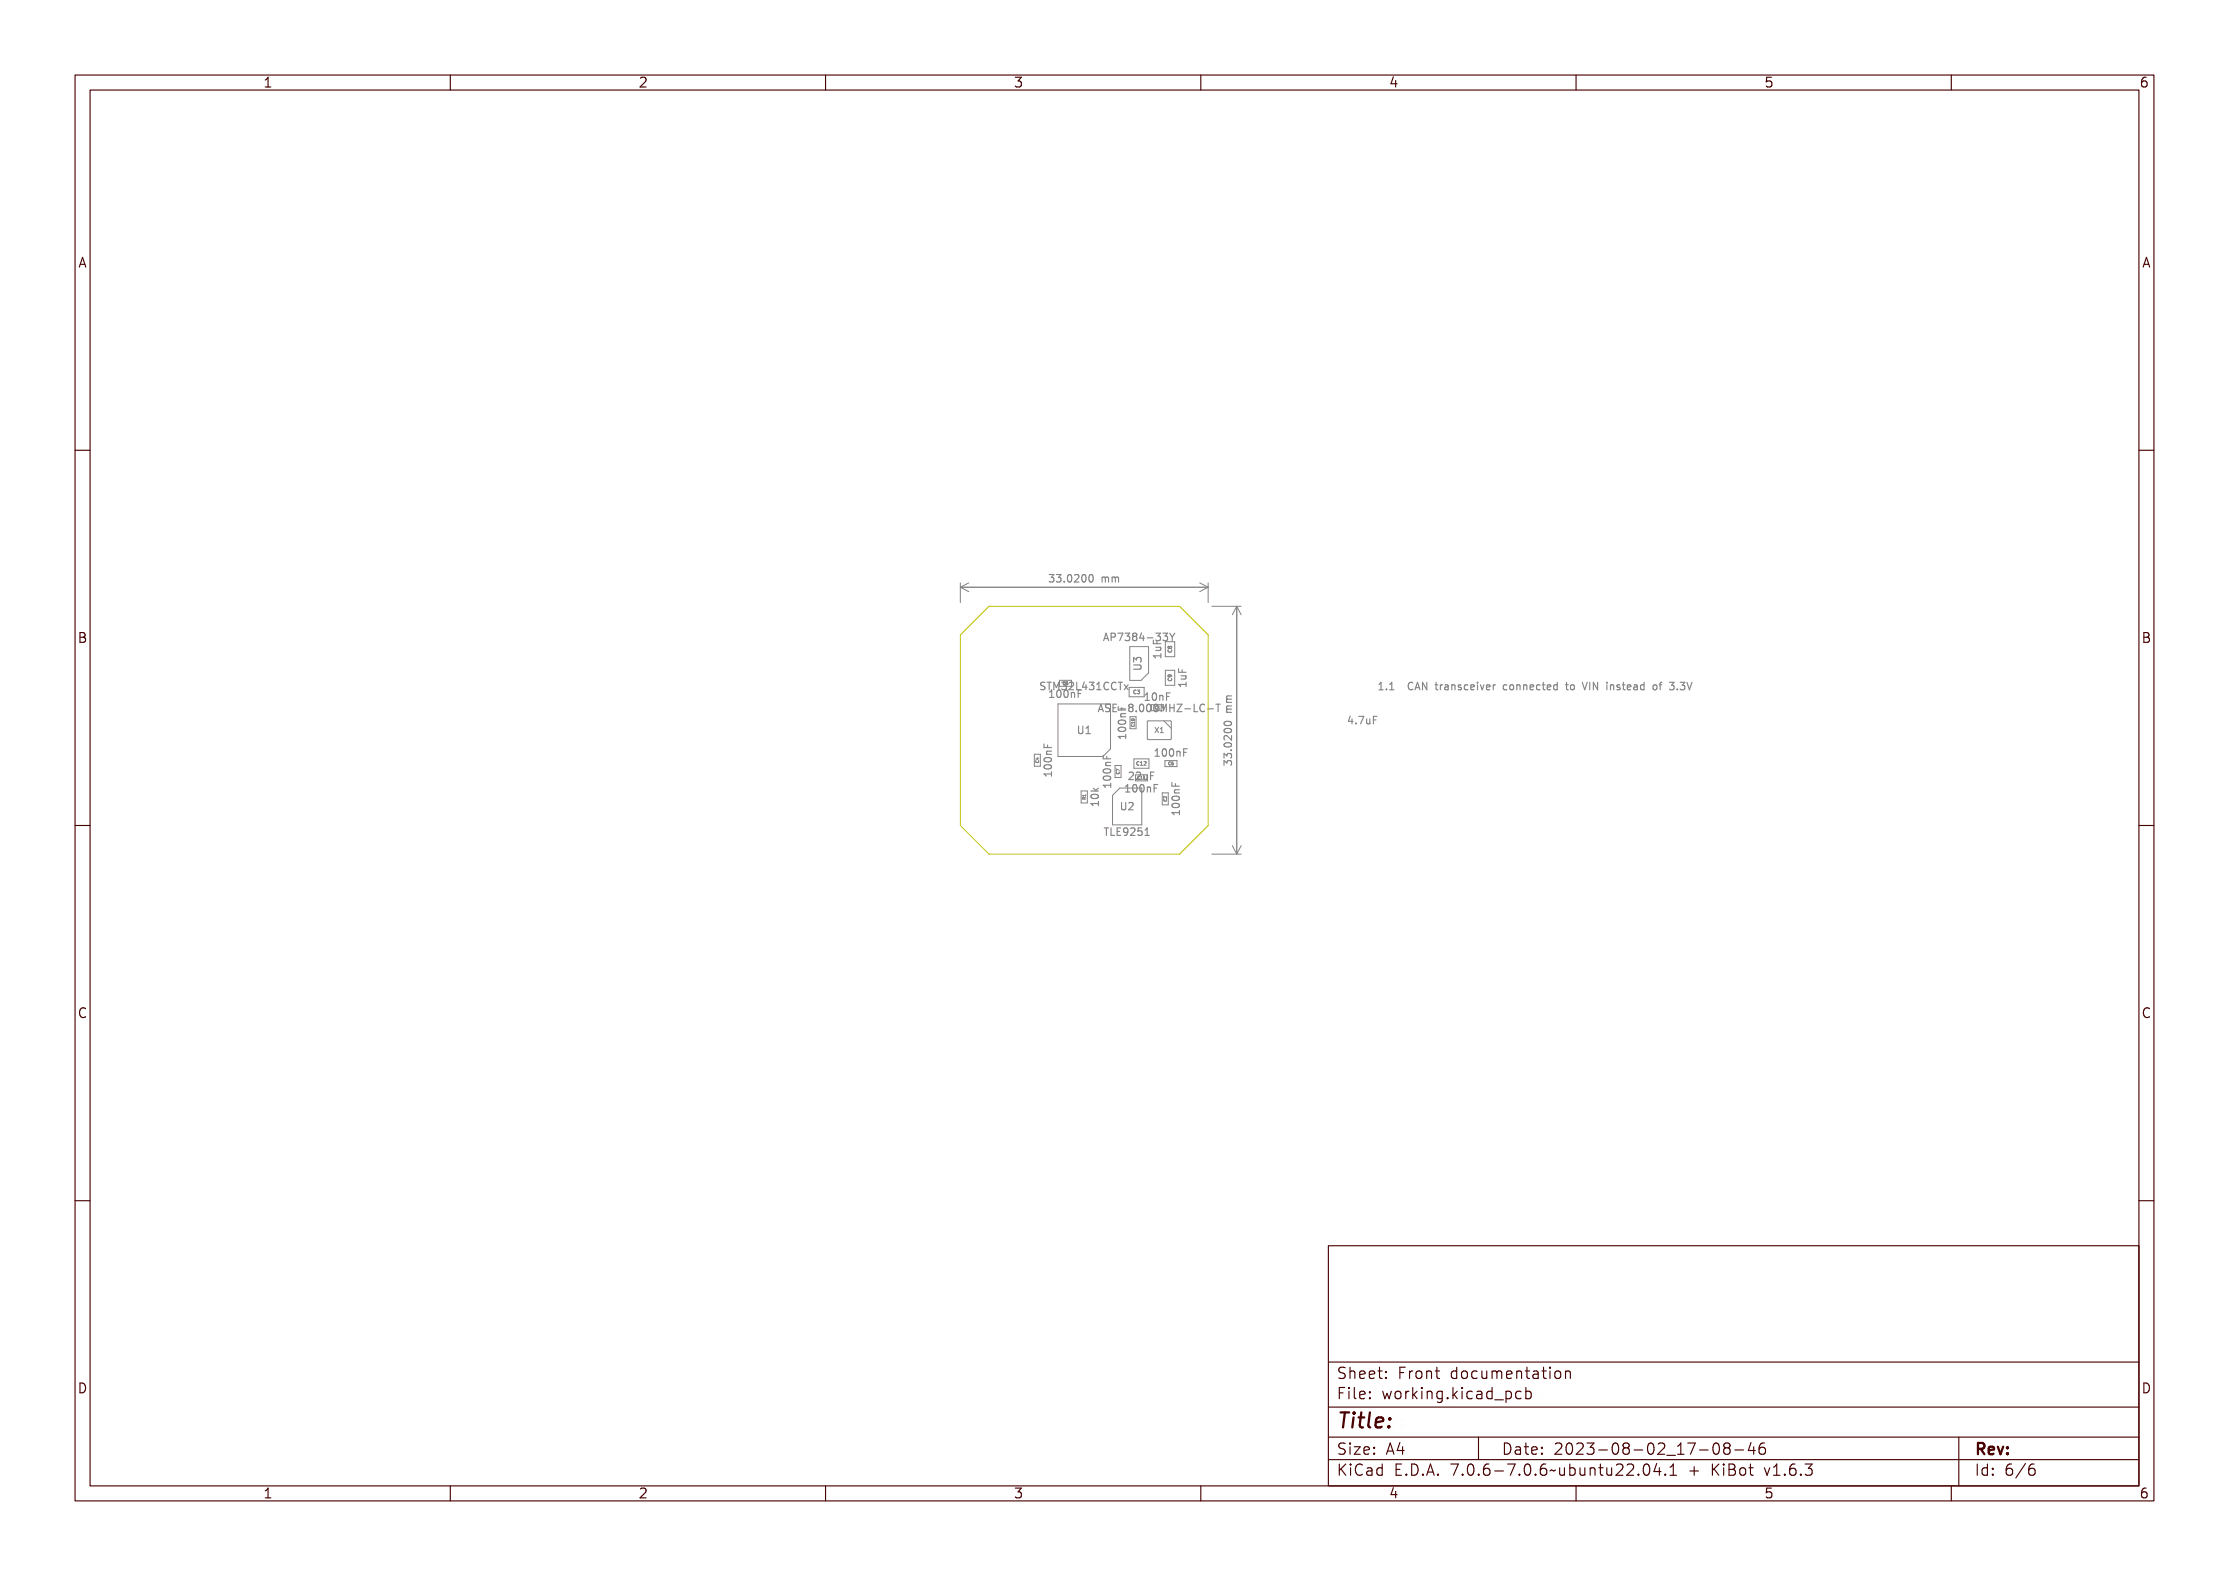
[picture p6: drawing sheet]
<svg xmlns="http://www.w3.org/2000/svg" width="297mm" height="210mm" viewBox="0 0 297 210" stroke-linecap="round" stroke-linejoin="round" font-family="sans-serif">
<defs><g id="words">
<text font-size="2.7" fill="#480000" x="178" y="190.3">Title:</text>
<g font-size="2" fill="#480000">
<text x="178" y="183.7">Sheet: Front documentation</text>
<text x="178" y="186.5">File: working.kicad_pcb</text>
<text x="178" y="193.9">Size: A4</text>
<text x="178" y="196.6">KiCad E.D.A. 7.0.6-7.0.6~ubuntu22.04.1 + KiBot v1.6.3</text>
<text x="200" y="193.9">Date: 2023-08-02_17-08-46</text>
<text x="263" y="196.6">Id: 6/6</text>
<text x="263" y="193.9">Rev:</text>
</g>
<g font-size="1.7" fill="#480000">
<text x="35" y="11.7">1</text>
<text x="85" y="11.7">2</text>
<text x="135" y="11.7">3</text>
<text x="185" y="11.7">4</text>
<text x="235" y="11.7">5</text>
<text x="285" y="11.7">6</text>
<text x="10.5" y="35.7">A</text>
<text x="285.5" y="35.7">A</text>
<text x="10.5" y="85.6">B</text>
<text x="285.5" y="85.6">B</text>
<text x="10.5" y="135.7">C</text>
<text x="285.5" y="135.7">C</text>
<text x="10.5" y="185.6">D</text>
<text x="285.5" y="185.6">D</text>
<text x="35" y="199.7">1</text>
<text x="85" y="199.7">2</text>
<text x="135" y="199.7">3</text>
<text x="185" y="199.7">4</text>
<text x="235" y="199.7">5</text>
<text x="285" y="199.7">6</text>
</g>
<g font-size="1.3" fill="#848484">
<text x="140.5" y="77.6">33.0200 mm</text>
<text x="147.8" y="85.4">AP7384-33Y</text>
<text x="152.1" y="89.2" transform="rotate(-90 152.1 89.2)">U3</text>
<text x="154.7" y="87.7" transform="rotate(-90 154.7 87.7)">1uF</text>
<text x="139.3" y="92">STM32L431CCTx</text>
<text x="140" y="93">100nF</text>
<text x="147.7" y="94.9">ASE-8.000MHZ-LC-T</text>
<text x="152.6" y="93.4">10nF</text>
<text x="183.7" y="92">1.1 CAN transceiver connected to VIN instead of 3.3V</text>
<text x="143.7" y="97.8">U1</text>
<text x="154" y="100.8">100nF</text>
<text x="179.5" y="96.5">4.7uF</text>
<text x="140.1" y="103.3" transform="rotate(-90 140.1 103.3)">100nF</text>
<text x="149.4" y="108">U2</text>
<text x="150.1" y="105.6">100nF</text>
<text x="150.5" y="103.9">22uF</text>
<text x="147.4" y="111.4">TLE9251</text>
</g>
<text font-size=".9" fill="#848484" x="153.9" y="97.7">X1</text>
<g font-size=".7" fill="#848484">
<text x="151.1" y="92.5">C3</text>
<text x="151.5" y="102">C12</text>
</g>
<g font-size=".5" fill="#848484">
<text x="141.6" y="91.3">C6</text>
<text x="153.9" y="94.5">C1</text>
<text x="155.7" y="102">C5</text>
<text x="151.6" y="103.9">C11</text>
</g>
</g></defs>
<g fill="none" stroke="#848484" stroke-width=".15">
<path d="M139.8 76.6h.6M139.8 77.5l.4 .1M140.6 76.7a.29 .29 0 0 1 .4-.1 .29 .29 0 0 1 0 .5 .31 .31 0 0 1 .1 .4 .31 .31 0 0 1-.5 .1l-.1-.2a.23 .23 0 0 0 .4 .1 .23 .23 0 0 0 0-.3l-.2-.1v-.1a.19 .19 0 0 0 .3 0 .19 .19 0 0 0-.1-.3 .19 .19 0 0 0-.3 .1zM141.4 76.7a.29 .29 0 0 1 .4-.1 .29 .29 0 0 1 0 .5 .31 .31 0 0 1 .1 .4 .31 .31 0 0 1-.5 .1v-.2a.23 .23 0 0 0 .3 .1 .23 .23 0 0 0 0-.3l-.2-.1v-.1a.19 .19 0 0 0 .3 0 .19 .19 0 0 0-.1-.3 .19 .19 0 0 0-.3 .1zM142.4 77.4h.1v.2h-.1zM143 76.7a.27 .27 0 0 1 .5 0l.1 .2a.43 .43 0 0 1 0 .5 .43 .43 0 0 1-.5 .2 .7 .7 0 0 1-.1-.9zM143.2 76.7h.1a.54 .54 0 0 1 0 .8l-.2-.2zM143.8 76.7a.35 .35 0 0 1 .5 .1 .35 .35 0 0 1-.2 .5l-.2 .2h.5v.1h-.6l.2-.3a.27 .27 0 0 0 .2-.3 .27 .27 0 0 0-.2-.3l-.2 .1zM144.6 76.7a.27 .27 0 0 1 .5 0l.1 .2a.43 .43 0 0 1 0 .5 .43 .43 0 0 1-.5 .2 .7 .7 0 0 1-.1-.9zM144.8 76.7h.1a.54 .54 0 0 1 0 .8l-.2-.2zM145.4 76.7a.27 .27 0 0 1 .5 0l.1 .2a.43 .43 0 0 1 0 .5 .43 .43 0 0 1-.5 .2 .69 .69 0 0 1-.1-.9zM145.6 76.7h.1a.54 .54 0 0 1 0 .8l-.2-.2z"/>
<path d="M146.9 76.9h.3h.1h.2l.1 .7h-.1l-.1-.6-.1 .1v.5h-.1l-.1-.6v.6h-.2zM147.7 76.9h.3h.1h.2l.1 .7h-.1l-.1-.6-.1 .1v.5h-.1l-.1-.6v.6h-.2zM148.8 76.9l.2 .1v.6M138.7 91.9h.3M139.1 90.9h-.2l-.2 .2 .1 .2 .2 .1M139.2 99.4h.1v.4h.3v-.4h.1v.4h.4v.1h-.9zM139.4 91h.4h.1v.2a.21 .21 0 0 0-.3-.1 .21 .21 0 0 0 0 .3 .33 .33 0 0 1 .4 .4 .33 .33 0 0 1-.6 .1v-.1a.23 .23 0 0 0 .3 .1 .23 .23 0 0 0 .1-.3 .31 .31 0 0 1-.4-.2 .31 .31 0 0 1 0-.4zM140.1 91h.7v.1h-.3v.9h-.1v-.9h-.3zM140.1 92.1l.4-.1v.9h.2v.1h-.6v-.1h.2v-.8l-.2 .1zM140.9 91h.2l.2 .5 .1-.5h.2v1h-.1v-.9l-.2 .5h-.1l-.2-.5v.9h-.1zM140.9 92.1a.27 .27 0 0 1 .5 0l.1 .2a.43 .43 0 0 1 0 .5 .43 .43 0 0 1-.5 .2 .69 .69 0 0 1-.1-.9zM141.1 92.1h.1a.54 .54 0 0 1 0 .8l-.2-.2z"/>
<path d="M141.7 92.1a.27 .27 0 0 1 .5 0l.1 .2a.43 .43 0 0 1 0 .5 .43 .43 0 0 1-.5 .2 .69 .69 0 0 1-.1-.9zM141.8 91a.29 .29 0 0 1 .4 0 .29 .29 0 0 1 0 .4 .31 .31 0 0 1 .1 .5 .31 .31 0 0 1-.5 0v-.1a.23 .23 0 0 0 .3 .1 .23 .23 0 0 0 0-.4h-.2v-.1a.19 .19 0 0 0 .3-.1 .19 .19 0 0 0-.1-.3 .19 .19 0 0 0-.3 .1zM141.9 92.1h.1a.54 .54 0 0 1 0 .8l-.2-.2zM142.5 92.3h.1v.1a.23 .23 0 0 1 .3-.1 .23 .23 0 0 1 .2 .2v.5h-.2v-.6l-.1-.1-.2 .2v.5h-.1zM142.6 91a.35 .35 0 0 1 .5 .1 .35 .35 0 0 1-.2 .5l-.2 .2h.5v.2h-.6l.2-.4a.27 .27 0 0 0 .2-.3 .27 .27 0 0 0-.2-.2l-.2 .1zM143.3 92h.6v.1h-.4v.3h.4v.1h-.4v.5h-.2zM143.4 91h.1v.8h.5v.2h-.6zM144.5 91h.2v.6h.1v.1h-.1v.3h-.2v-.3h-.4zM144.5 91.1v.5h-.3zM145 91a.29 .29 0 0 1 .4 0 .29 .29 0 0 1 0 .4 .31 .31 0 0 1 .1 .5 .31 .31 0 0 1-.5 0v-.1a.23 .23 0 0 0 .3 .1 .23 .23 0 0 0 0-.4h-.2v-.1a.19 .19 0 0 0 .3-.1 .19 .19 0 0 0-.1-.3 .19 .19 0 0 0-.2 .1zM145.8 91h.4v.8h.2v.2h-.6v-.2h.3v-.7l-.3 .1zM146.4 94.8l.3-1 .3 1"/>
<path d="M146.4 94.5h.5M146.7 91.1l.3-.1h.2v.2l-.2-.1a.37 .37 0 0 0-.3 .4 .37 .37 0 0 0 .5 .3v.1a.46 .46 0 0 1-.6-.1 .46 .46 0 0 1 0-.5zM147.1 85.1h.5M147.4 84.4l-.3 1M147.5 91.1l.3-.1h.2v.2l-.2-.1a.37 .37 0 0 0-.3 .4 .37 .37 0 0 0 .5 .3v.1a.46 .46 0 0 1-.6-.1 .46 .46 0 0 1 0-.5zM148 93.9h.1l.3 1h-.1l-.1-.3h-.3l-.1 .3h-.1zM148.1 94l.1 .5h-.3zM148.1 84.4h.2l.3 1h-.2v-.2h-.4l-.1 .2h-.1zM148.1 91h.8v.1h-.4v.9h-.1v-.9h-.3zM148.2 84.6l.1 .5h-.3zM148.6 94l.4-.1h.1v.2a.21 .21 0 0 0-.3-.1 .21 .21 0 0 0 0 .3 .33 .33 0 0 1 .4 .4 .33 .33 0 0 1-.6 .2v-.2a.23 .23 0 0 0 .3 .1 .23 .23 0 0 0 .1-.3 .31 .31 0 0 1-.4-.2 .31 .31 0 0 1 0-.3zM148.7 84.4a.5 .5 0 0 1 .6 .2v.1a.33 .33 0 0 1-.5 .3v.4h-.1z"/>
<path d="M148.8 84.5h.2a.18 .18 0 0 1 .2 .2 .18 .18 0 0 1-.2 .2h-.2zM149 91.2h.1l.2 .3 .2-.3h.1l-.3 .4 .3 .4h-.1l-.2-.3-.2 .3h-.2l.3-.4zM149 96.1a.59 .59 0 0 1 1 .2 .57 .57 0 0 1-1-.1zM149 97a.59 .59 0 0 1 1 .2 .57 .57 0 0 1-1-.1zM149.1 97.8h.8v-.2h.1v.5h-.1v-.2h-.7v.2h-.1zM149.1 94.4h.1v.4h.3v-.4h.1v.4h.4v.1h-.9zM149.1 97a.62 .62 0 0 1 1 .1 .56 .56 0 0 1-.5 .3 .56 .56 0 0 1-.6-.3zM149.1 96.2a.62 .62 0 0 1 1 .1 .56 .56 0 0 1-.5 .3 .56 .56 0 0 1-.6-.3zM149.2 97l.5-.1 .3 .2a.54 .54 0 0 1-.8 0zM149.2 96.2l.5-.1 .3 .2a.54 .54 0 0 1-.8 0zM149.3 95.5h.7M149.3 95.2l.1 .3"/>
<path d="M149.4 95.3l.6-.1v.1l-.5 .1-.1 .1 .1 .1 .5 .1v.1h-.7v-.1h.1l-.1-.2zM149.4 93.9h.6v.1h-.5v.3h.4v.1h-.4v.4h.5v.1h-.6zM149.5 84.4h.6l-.4 1h-.1l.3-.8h-.4zM149.8 91.2l.5 .7M150 97.9v.5M150 98.1h-1l.3 .3M150.3 94.5h.3v.1h-.3zM150.3 84.5a.29 .29 0 0 1 .5 0 .29 .29 0 0 1-.1 .4 .31 .31 0 0 1 .1 .5 .31 .31 0 0 1-.5 0v-.1a.23 .23 0 0 0 .3 0 .23 .23 0 0 0 0-.3h-.2v-.2a.19 .19 0 0 0 .3 0 .19 .19 0 0 0-.1-.3 .19 .19 0 0 0-.2 .1zM150.3 91.2l-.5 .7M151 94a.27 .27 0 0 1 .5-.1 .27 .27 0 0 1-.1 .5 .28 .28 0 0 1 .1 .4 .28 .28 0 0 1-.5 0 .28 .28 0 0 1 .1-.4l-.1-.2zM151.2 84.5a.27 .27 0 0 1 .4 0 .27 .27 0 0 1-.1 .4 .28 .28 0 0 1 .1 .4 .28 .28 0 0 1-.4 0 .28 .28 0 0 1 .1-.4l-.2-.1zM152 94.7h.1v.2h-.1z"/>
<path d="M152.2 84.4h.2v.7h.1v.1h-.1v.2h-.1v-.2h-.4zM152.3 84.6v.5h-.3zM152.6 94a.27 .27 0 0 1 .5 0l.1 .2a.43 .43 0 0 1 0 .5 .43 .43 0 0 1-.5 .2 .7 .7 0 0 1-.1-.9zM152.8 92.4h.3v.9h.2v.1h-.5v-.1h.2v-.8l-.2 .1zM152.8 94h.1a.54 .54 0 0 1 0 .8l-.2-.2zM152.8 85h.4v.1h-.4zM153.4 94a.27 .27 0 0 1 .5 0l.1 .2a.43 .43 0 0 1 0 .5 .43 .43 0 0 1-.5 .2 .69 .69 0 0 1-.1-.9zM153.5 84.5a.29 .29 0 0 1 .5 0 .29 .29 0 0 1-.1 .4 .31 .31 0 0 1 .1 .5 .31 .31 0 0 1-.5 0v-.1a.23 .23 0 0 0 .3 0 .23 .23 0 0 0 0-.3h-.1v-.2a.19 .19 0 0 0 .2 0 .19 .19 0 0 0-.1-.3 .19 .19 0 0 0-.2 .1zM153.6 92.5a.27 .27 0 0 1 .5 0v.2a.43 .43 0 0 1 0 .5 .43 .43 0 0 1-.4 .2 .7 .7 0 0 1-.1-.9zM153.6 94h.1a.54 .54 0 0 1 0 .8l-.2-.2zM153.7 92.5h.1a.54 .54 0 0 1 0 .8l-.2-.2zM153.7 87.2h.9v-.2h.1v.5h-.1v-.2h-.7v.3h-.1z"/>
<path d="M153.7 85.4h.2v.4h.2v-.4h.2v.4h.4v.2h-1zM154 86.2h.7v.1h-.1a.23 .23 0 0 1 .1 .3 .23 .23 0 0 1-.3 .2h-.4v-.1h.5l.1-.2-.1-.1-.5-.1zM154.2 99.9l.3-.1v.9h.2v.1h-.5v-.1h.2v-.7h-.2zM154.2 94a.27 .27 0 0 1 .5 0l.1 .2a.43 .43 0 0 1 0 .5 .43 .43 0 0 1-.5 .2 .69 .69 0 0 1-.1-.9zM154.3 84.5a.29 .29 0 0 1 .5 0 .29 .29 0 0 1-.1 .4 .31 .31 0 0 1 .1 .5 .31 .31 0 0 1-.5 0v-.1a.23 .23 0 0 0 .3 0 .23 .23 0 0 0 0-.3h-.1v-.2a.19 .19 0 0 0 .2 0 .19 .19 0 0 0-.1-.3 .19 .19 0 0 0-.2 .1zM154.3 92.6h.2v.2a.23 .23 0 0 1 .3-.2 .23 .23 0 0 1 .1 .3v.5h-.1v-.6l-.2-.1-.1 .2v.5h-.2zM154.4 94h.1a.54 .54 0 0 1 0 .8l-.2-.2zM154.9 93.9h.2l.2 .5 .1-.5h.2v1h-.1v-.9l-.2 .5h-.1l-.2-.5v.9h-.1zM155 100a.27 .27 0 0 1 .5 0v.1a.43 .43 0 0 1 0 .5 .43 .43 0 0 1-.4 .2 .69 .69 0 0 1-.1-.8zM155 84.4h.2l.2 .5 .2-.5h.2l-.3 .6v.4h-.2v-.4zM155.1 100l.1-.1a.54 .54 0 0 1 0 .8l-.1-.2zM155.2 92.4h.5v.1h-.4v.3h.4v.1h-.4v.5h-.1z"/>
<path d="M155.8 93.9h.1v.4h.4v-.4h.1v1h-.1v-.5h-.4v.5h-.1zM155.8 100a.27 .27 0 0 1 .5 0v.1a.43 .43 0 0 1 0 .5 .43 .43 0 0 1-.4 .2 .7 .7 0 0 1-.1-.8zM155.9 100l.1-.1a.54 .54 0 0 1 0 .8l-.1-.2zM156.5 84.4l-.3 .5M156.6 93.9h.6l-.5 .9h.5v.1h-.6l.5-.9h-.5zM157 89.1v.5h1M157.1 91h.9v-.2h.1v.5h-.1v-.2h-.8l.1 .3h-.1zM157.1 89.2h.1v.4h.3v-.4h.1v.4h.5v.2h-1zM157.4 90h.7v.2h-.1a.23 .23 0 0 1 .1 .2 .23 .23 0 0 1-.3 .2h-.4v-.1h.5l.1-.2-.1-.1h-.5zM157.4 90.1h.6M157.4 99.8h.6v.2h-.5v.2h.4v.2h-.4v.4h-.1zM157.5 94.5h.4v.1h-.4z"/>
<path d="M157.5 89.2v.4M157.9 90.1l.1 .1v.2l-.6 .1M158 90.9v.6M158 91.2h-1l.3 .3M158.2 93.9h.1v.9h.5v.1h-.6zM159.1 94l.3-.1h.2v.2l-.2-.1a.37 .37 0 0 0-.3 .5 .37 .37 0 0 0 .5 .2v.1a.46 .46 0 0 1-.6-.1 .46 .46 0 0 1 0-.5zM159.9 94.5h.4v.1h-.4zM160.5 93.9h.8v.1h-.3v.9h-.2v-.9h-.3zM162 93.8h.6M162.3 93.8v1M163.1 96.3a.59 .59 0 0 1 1 .1 .57 .57 0 0 1-1 0zM163.1 97.2a.59 .59 0 0 1 1 .2 .57 .57 0 0 1-1-.1z"/>
<path d="M163.1 99.1a.59 .59 0 0 1 1 .2 .57 .57 0 0 1-1-.1zM163.2 98.4a.62 .62 0 0 1 1 .1 .56 .56 0 0 1-.5 .3 .56 .56 0 0 1-.6-.3zM163.2 96.8a.62 .62 0 0 1 1 .1 .56 .56 0 0 1-.5 .3 .56 .56 0 0 1-.6-.3zM163.2 96a.62 .62 0 0 1 1 .1 .56 .56 0 0 1-.5 .3 .56 .56 0 0 1-.6-.3zM163.2 99.9l.3-.1 .1 .2a.31 .31 0 0 1 .5-.1 .31 .31 0 0 1 0 .5h-.1a.23 .23 0 0 0 0-.3 .23 .23 0 0 0-.3 0v.2h-.1a.19 .19 0 0 0-.1-.3 .19 .19 0 0 0-.3 .1 .19 .19 0 0 0 .1 .2l-.1 .1zM163.2 97.5a.63 .63 0 0 1 .8 .4v-.5h.1v.6l-.3-.2a.27 .27 0 0 0-.3-.2 .27 .27 0 0 0-.2 .2v.2h-.1v-.1zM163.3 98.4l.5-.1 .3 .2a.54 .54 0 0 1-.8 0zM163.3 96.8l.5-.1 .3 .2a.54 .54 0 0 1-.8 0zM163.3 96l.5-.1 .3 .2a.54 .54 0 0 1-.8 0zM163.4 94.2h.7v.1h-.6l.1 .1h.5v.2h-.6l.6 .1v.1h-.7v-.3h.1zM163.4 93.4h.7v.1h-.6l.1 .1h.5v.2h-.6l.6 .1v.1h-.7v-.3h.1zM163.4 94.9h.7"/>
<path d="M163.4 93.6h.7M163.6 94.5l-.2 .1 .1 .3M163.6 93.2l-.2 .1 .1 .3M163.6 94.5h.5M163.6 93.2h.5M163.9 99.2h.2v.2h-.2zM164 100h.1M164.1 98v.6l-.7-.6-.2 .1-.1 .1 .1 .4M164.1 92.7l-.6 .1-.1 .2 .2 .2M164.1 94.1h-.6l-.1 .3 .2 .1M180 95.5h.2v.7h.1v.1h-.1v.2h-.2v-.2h-.4zM180 95.6v.6h-.3z"/>
<path d="M180.7 96.3h.1v.2h-.1zM181.2 95.5h.6l-.3 1h-.1l.3-.9h-.5zM182.1 95.8h.1v.5l.1 .1 .2-.1v-.5h.1v.7h-.1v-.1a.23 .23 0 0 1-.3 .1 .23 .23 0 0 1-.1-.3zM182.9 95.5h.6v.1h-.5v.3h.4v.1h-.4v.5h-.1zM183.9 91h.3v.9h.2v.1h-.5v-.1h.2v-.8l-.2 .1zM184.8 91.8h.2v.2h-.2zM185.5 91h.3v.9h.2v.1h-.5v-.1h.2v-.8l-.2 .1zM187.1 91.1l.3-.1h.2v.2l-.2-.1a.37 .37 0 0 0-.3 .4 .37 .37 0 0 0 .5 .3v.1a.46 .46 0 0 1-.5-.1 .46 .46 0 0 1-.1-.5zM188 91h.2l.3 1h-.2v-.3h-.4v.3h-.2zM188.1 91.1l.1 .5h-.2zM188.6 91h.2l.3 .8v-.8h.1v1h-.1l-.4-.8v.8h-.1zM190.4 91h.1v.2h.3v.1h-.3v.5l.3 .1v.1l-.4-.1v-.6h-.2v-.1h.2z"/>
<path d="M191.1 91.2h.2v.2a.2 .2 0 0 1 .2-.2 .2 .2 0 0 1 .2 .2 .24 .24 0 0 0-.3 0 .24 .24 0 0 0-.1 .2v.4h-.2zM191.9 91.3l.1-.1a.28 .28 0 0 1 .4 .3v.5h-.1v-.1a.25 .25 0 0 1-.3 .1 .25 .25 0 0 1-.2-.3 .25 .25 0 0 1 .3-.2h.2a.24 .24 0 0 0-.2-.2 .24 .24 0 0 0-.2 .1zM192 91.6h.3a.21 .21 0 0 1-.1 .2 .21 .21 0 0 1-.3 0zM192.6 91.2h.2v.1a.23 .23 0 0 1 .3-.1 .23 .23 0 0 1 .1 .3v.5h-.1v-.6l-.2-.1-.1 .2v.5h-.2zM193.5 91.3l.3-.1 .2 .1-.1 .1a.17 .17 0 0 0-.2-.1 .17 .17 0 0 0-.1 .2 .25 .25 0 0 1 .4 .2 .25 .25 0 0 1-.3 .3l-.2-.1v-.1a.18 .18 0 0 0 .2 .1 .18 .18 0 0 0 .1-.2 .28 .28 0 0 1-.3-.1 .28 .28 0 0 1 0-.3zM194.3 91.3l.4-.1 .1 .1v.1a.27 .27 0 0 0-.4 0 .27 .27 0 0 0 0 .4 .27 .27 0 0 0 .4 0 .3 .3 0 0 1-.4 .2 .3 .3 0 0 1-.2-.4zM195.1 91.3a.32 .32 0 0 1 .4 0 .32 .32 0 0 1 .1 .3h-.5a.28 .28 0 0 0 .2 .3 .28 .28 0 0 0 .3-.1 .33 .33 0 0 1-.4 .2 .33 .33 0 0 1-.2-.4zM195.2 91.4l.2-.1 .1 .2h-.4zM195.9 91.2h.3v.7h.2v.1h-.6v-.1h.3v-.6h-.2zM196.1 90.9h.1v.2h-.1zM196.6 91.2h.1l.2 .6 .2-.6h.2l-.3 .8h-.2zM197.5 91.3a.32 .32 0 0 1 .4 0 .32 .32 0 0 1 .1 .3h-.5a.28 .28 0 0 0 .2 .3 .28 .28 0 0 0 .3-.1 .33 .33 0 0 1-.4 .2 .33 .33 0 0 1-.2-.4z"/>
<path d="M197.6 91.4l.2-.1 .1 .2h-.4zM198.4 91.2h.1v.2a.2 .2 0 0 1 .2-.2 .2 .2 0 0 1 .2 .2 .24 .24 0 0 0-.3 0 .24 .24 0 0 0-.1 .2v.4h-.1zM200 91.3l.3-.1 .1 .1v.1a.27 .27 0 0 0-.3 0 .27 .27 0 0 0 0 .4 .27 .27 0 0 0 .3 0 .3 .3 0 0 1-.4 .2 .3 .3 0 0 1-.1-.4zM200.7 91.3a.35 .35 0 0 1 .5 .3 .35 .35 0 0 1-.5 .3l-.1-.3zM200.8 91.4l.1-.1a.26 .26 0 0 1 .2 .3 .26 .26 0 0 1-.2 .3l-.1-.2zM201.5 91.2h.1v.1a.23 .23 0 0 1 .3-.1 .23 .23 0 0 1 .1 .3v.5h-.1v-.6l-.1-.1-.2 .2v.5h-.1zM202.3 91.2h.1v.1a.23 .23 0 0 1 .3-.1 .23 .23 0 0 1 .1 .3v.5h-.1v-.6l-.1-.1-.2 .2v.5h-.1zM203.1 91.3a.32 .32 0 0 1 .4 0 .32 .32 0 0 1 .2 .3h-.6a.28 .28 0 0 0 .2 .3 .28 .28 0 0 0 .3-.1 .33 .33 0 0 1-.4 .2 .33 .33 0 0 1-.2-.4zM203.2 91.4l.2-.1 .1 .2h-.4zM204 91.3l.3-.1 .1 .1v.1a.27 .27 0 0 0-.3 0 .27 .27 0 0 0 0 .4 .27 .27 0 0 0 .3 0 .3 .3 0 0 1-.4 .2 .3 .3 0 0 1-.1-.4zM204.8 91h.1v.2h.3v.1h-.3v.5l.3 .1v.1l-.3-.1-.1-.6h-.2v-.1h.2zM205.5 91.3a.32 .32 0 0 1 .4 0 .32 .32 0 0 1 .2 .3h-.6a.28 .28 0 0 0 .2 .3 .28 .28 0 0 0 .3-.1 .33 .33 0 0 1-.4 .2 .33 .33 0 0 1-.2-.4z"/>
<path d="M205.6 91.4l.2-.1 .1 .2h-.3zM206.3 91.3l.2-.1 .2 .1v-.4h.1v1.1h-.1v-.1l-.1 .1a.36 .36 0 0 1-.4-.2 .36 .36 0 0 1 .1-.5zM206.4 91.4l.1-.1a.26 .26 0 0 1 .2 .3 .26 .26 0 0 1-.2 .3l-.1-.2zM208 91h.1v.2h.3v.1h-.3l.1 .5 .2 .1v.1l-.3-.1-.1-.6h-.2v-.1h.2zM208.7 91.3a.35 .35 0 0 1 .6 .3 .35 .35 0 0 1-.6 .3l-.1-.3zM208.8 91.4l.1-.1a.26 .26 0 0 1 .2 .3 .26 .26 0 0 1-.2 .3l-.1-.2zM210.2 91h.1l.3 .9 .2-.9h.1l-.3 1h-.1zM211.1 91h.5v.1h-.2v.8h.2v.1h-.5v-.1h.2v-.8h-.2zM211.8 91h.2l.3 .8v-.8h.2v1h-.2l-.3-.8v.8h-.2zM213.5 91.2h.3v.7h.3v.1h-.6v-.1h.2v-.6h-.2zM213.7 90.9h.1v.2h-.1zM214.3 91.2h.1v.1a.23 .23 0 0 1 .3-.1 .23 .23 0 0 1 .1 .3v.5h-.1v-.6l-.1-.1-.2 .2v.5h-.1z"/>
<path d="M215.2 91.3l.3-.1 .1 .1-.1 .1a.17 .17 0 0 0-.2-.1 .17 .17 0 0 0 0 .2 .25 .25 0 0 1 .3 .2 .25 .25 0 0 1-.3 .3l-.2-.1v-.1h.1a.18 .18 0 0 0 .2 .1 .18 .18 0 0 0 .1-.2 .28 .28 0 0 1-.3-.1 .28 .28 0 0 1 0-.3zM216 91h.2v.2h.2v.1h-.2v.5l.2 .1v.1l-.3-.1-.1-.6h-.2v-.1h.2zM216.7 91.3a.32 .32 0 0 1 .4 0 .32 .32 0 0 1 .2 .3h-.5a.28 .28 0 0 0 .2 .3 .28 .28 0 0 0 .3-.1 .33 .33 0 0 1-.4 .2 .33 .33 0 0 1-.3-.4zM216.8 91.4l.3-.1 .1 .2h-.4zM217.5 91.3l.2-.1a.28 .28 0 0 1 .4 .3v.5h-.2v-.1a.25 .25 0 0 1-.3 .1 .25 .25 0 0 1-.1-.3 .25 .25 0 0 1 .3-.2h.1a.24 .24 0 0 0-.1-.2 .24 .24 0 0 0-.3 .1zM217.6 91.6h.3a.21 .21 0 0 1-.1 .2 .21 .21 0 0 1-.2 0zM218.3 91.3l.2-.1 .2 .1v-.4h.1v1.1h-.1v-.1v.1a.36 .36 0 0 1-.5-.2 .36 .36 0 0 1 .1-.5zM218.4 91.4l.1-.1a.26 .26 0 0 1 .2 .3 .26 .26 0 0 1-.2 .3l-.1-.2zM219.9 91.3a.35 .35 0 0 1 .6 .3 .35 .35 0 0 1-.6 .3v-.3zM220 91.4l.1-.1a.26 .26 0 0 1 .3 .3 .26 .26 0 0 1-.3 .3l-.1-.2zM220.7 91.2h.2l.1-.2 .3-.1v.1l-.3 .1v.1h.3v.1h-.3v.7h-.1v-.7h-.2zM222.3 91a.29 .29 0 0 1 .4 0 .29 .29 0 0 1 0 .4 .31 .31 0 0 1 .1 .5 .31 .31 0 0 1-.5 .1v-.2a.23 .23 0 0 0 .3 .1 .23 .23 0 0 0 0-.4h-.2v-.1a.19 .19 0 0 0 .3-.1 .19 .19 0 0 0-.1-.2 .19 .19 0 0 0-.2 0z"/>
<path d="M223.3 91.8h.2v.2h-.2zM223.9 91a.29 .29 0 0 1 .4 0 .29 .29 0 0 1 0 .4 .31 .31 0 0 1 .1 .5 .31 .31 0 0 1-.5 .1v-.2a.23 .23 0 0 0 .3 .1 .23 .23 0 0 0 0-.4h-.2v-.1a.19 .19 0 0 0 .3-.1 .19 .19 0 0 0-.1-.2 .19 .19 0 0 0-.2 0zM224.6 91h.2l.2 .9 .2-.9h.2l-.3 1h-.2zM139.2 102.8h.8v-.2h.1v.5h-.1v-.2h-.7v.2h-.1zM139.2 102a.62 .62 0 0 1 1 .1 .56 .56 0 0 1-.5 .3 .56 .56 0 0 1-.5-.3zM139.2 101.2a.62 .62 0 0 1 1 .1 .56 .56 0 0 1-.5 .3 .56 .56 0 0 1-.5-.3zM139.3 102l.5-.1 .3 .2a.54 .54 0 0 1-.8 0zM139.3 101.2l.5-.1 .3 .2a.54 .54 0 0 1-.8 0zM139.5 100.3l.6-.1v.1l-.5 .1-.1 .1 .1 .1 .5 .1v.1h-.7v-.1h.1l-.1-.2zM145.4 105.4h1M145.4 106a.59 .59 0 0 1 1 .2 .57 .57 0 0 1-1-.1zM145.4 106.9h.9v-.2h.1v.5h-.1v-.2h-.8l.1 .2h-.1z"/>
<path d="M145.4 106.1a.62 .62 0 0 1 1 .1 .56 .56 0 0 1-.5 .3 .56 .56 0 0 1-.5-.3zM145.5 106.1l.6-.1 .2 .2a.54 .54 0 0 1-.8 0zM145.7 105.1l.2 .2 .5-.3v.2l-.4 .2 .1 .1h.3v.1h-1v-.1h.6l-.3-.3zM145.7 105l.4 .4M146.4 106.8v.6M146.4 107.1h-1l.2 .3M146.4 105l-.4 .3M147 100.6v.5h1M147 102.6a.59 .59 0 0 1 1 .2 .57 .57 0 0 1-1-.1zM147 103.5a.59 .59 0 0 1 1 .2 .57 .57 0 0 1-1-.1zM147.1 104.3h.8v-.2h.1v.5h-.1v-.2h-.7v.2h-.1zM147.1 100.9h.1v.4h.3v-.4h.1v.4h.4v.1h-.9z"/>
<path d="M147.1 103.5a.62 .62 0 0 1 1 .1 .56 .56 0 0 1-.5 .3 .56 .56 0 0 1-.6-.3zM147.1 102.7a.62 .62 0 0 1 1 .1 .56 .56 0 0 1-.5 .3 .56 .56 0 0 1-.6-.3zM147.2 103.5l.5-.1 .3 .2a.54 .54 0 0 1-.8 0zM147.2 102.7l.5-.1 .3 .2a.54 .54 0 0 1-.8 0zM147.3 102h.7M147.4 101.8l.6-.1v.1l-.5 .1-.1 .1 .1 .1 .5 .1v.1h-.7v-.1h.1l-.1-.2zM147.4 110.4h.8v.1h-.4v.9h-.1v-.9h-.3zM147.5 100.8v.3M148 104.4v.5M148 104.6h-1l.3 .3M148 101.6h-.6l-.1 .3 .1 .1M148.3 110.4h.2v.9h.4v.1h-.6z"/>
<path d="M149.1 110.4h.6v.1h-.5v.3h.5v.1h-.5v.4h.5v.1h-.6zM149.9 110.5a.31 .31 0 0 1 .4-.1 .31 .31 0 0 1 .2 .3 .46 .46 0 0 1 0 .5 .46 .46 0 0 1-.5 .2l-.1-.2a.29 .29 0 0 0 .4 0 .29 .29 0 0 0 .1-.3 .31 .31 0 0 1-.5 0 .31 .31 0 0 1 0-.4zM150.2 104.7l.4-.1v.9h.2v.1h-.5v-.1h.2v-.8l-.3 .1zM150.6 103a.35 .35 0 0 1 .5 .1 .35 .35 0 0 1-.2 .5l-.2 .2h.5v.1h-.6l.2-.3a.27 .27 0 0 0 .2-.3 .27 .27 0 0 0-.2-.2h-.2zM150.7 110.4a.35 .35 0 0 1 .5 .1 .35 .35 0 0 1-.2 .5l-.2 .3h.5v.1h-.6l.2-.4a.27 .27 0 0 0 .2-.2 .27 .27 0 0 0-.2-.3l-.2 .1zM151.1 104.7a.27 .27 0 0 1 .4 0l.1 .2a.43 .43 0 0 1 0 .5 .43 .43 0 0 1-.4 .2 .7 .7 0 0 1-.1-.9zM151.2 104.7h.1a.54 .54 0 0 1 0 .8l-.2-.2zM151.4 103a.35 .35 0 0 1 .5 .1 .35 .35 0 0 1-.2 .5l-.2 .2h.5v.1h-.6l.2-.3a.27 .27 0 0 0 .2-.3 .27 .27 0 0 0-.2-.2h-.2zM151.5 110.4h.5v.1h-.4v.2a.36 .36 0 0 1 .5 .5 .36 .36 0 0 1-.6 .1v-.1a.26 .26 0 0 0 .3 .1 .26 .26 0 0 0 .1-.4 .26 .26 0 0 0-.4 0zM151.9 104.7a.27 .27 0 0 1 .4 0l.1 .2a.43 .43 0 0 1 0 .5 .43 .43 0 0 1-.4 .2 .7 .7 0 0 1-.1-.9zM152 104.7h.1a.54 .54 0 0 1 0 .8l-.2-.2zM152.2 103.2h.1v.5l.2 .1 .1-.1 .1-.5h.1v.7h-.1v-.1a.23 .23 0 0 1-.3 .1 .23 .23 0 0 1-.2-.2z"/>
<path d="M152.3 110.4h.4v.9h.2v.1h-.5v-.1h.2v-.8l-.3 .1zM152.6 104.9h.1v.1a.23 .23 0 0 1 .3-.1 .23 .23 0 0 1 .2 .2v.5h-.1l-.1-.6-.1-.1-.2 .2v.5h-.1zM153 103h.6v.1h-.4v.3h.4v.1h-.4v.4h-.2zM153.4 104.6h.6v.1h-.4v.3h.4v.1h-.4v.5h-.2zM156.1 104.3v.5h1.1M156.2 107.9h.9v-.2h.1v.6h-.1v-.2h-.8l.1 .2h-.1zM156.2 104.5h.1v.5h.3v-.4h.1v.4h.5v.1h-1zM156.2 107.1a.62 .62 0 0 1 1 .1 .56 .56 0 0 1-.5 .4 .56 .56 0 0 1-.5-.4zM156.2 106.3a.62 .62 0 0 1 1 .1 .56 .56 0 0 1-.5 .4 .56 .56 0 0 1-.5-.4zM156.2 106.2a.54 .54 0 0 1 1 .2 .57 .57 0 0 1-1.1-.1zM156.2 107.1a.54 .54 0 0 1 1 .3 .57 .57 0 0 1-1.1-.1zM156.3 107.2l.6-.1 .2 .1a.54 .54 0 0 1-.8 0z"/>
<path d="M156.3 106.4l.6-.1 .2 .1a.54 .54 0 0 1-.8 0zM156.5 105.7h.7M156.5 105.4h.7v.1h-.5l-.2 .1 .2 .2h.5v.1h-.7v-.1h.1l-.1-.1zM156.6 100.1h.1v.1a.23 .23 0 0 1 .3-.1 .23 .23 0 0 1 .1 .3v.4h-.1v-.5l-.2-.1-.1 .1v.5h-.1zM156.6 104.4v.4M157.2 108v.6M157.2 108.3h-1.1l.3 .3M157.2 105.2l-.7 .1v.2l.1 .2M163.1 101v-.6l.4 .3 .1-.3h.4l.1 .2-.1 .4M163.1 102v-.6l.4 .3 .1-.3h.4l.1 .1-.1 .5M163.2 100.7l.3-.1 .1 .2a.31 .31 0 0 1 .5-.1 .31 .31 0 0 1 0 .5h-.1a.23 .23 0 0 0 0-.3 .23 .23 0 0 0-.3 0v.2h-.1a.19 .19 0 0 0-.1-.3 .19 .19 0 0 0-.3 .1 .19 .19 0 0 0 .1 .2l-.1 .1z"/>
<circle cx="143.3" cy="77.1" r=".09"/>
<circle cx="144.9" cy="77.1" r=".09"/>
<circle cx="145.7" cy="77.1" r=".09"/>
<circle cx="141.2" cy="92.5" r=".09"/>
<circle cx="142" cy="92.5" r=".09"/>
<circle cx="149.6" cy="96.3" r=".09"/>
<circle cx="149.6" cy="97.1" r=".09"/>
<circle cx="151.3" cy="94.2" r=".16"/>
<circle cx="151.3" cy="94.6" r=".19"/>
<circle cx="151.4" cy="84.7" r=".16"/>
<circle cx="151.4" cy="85.1" r=".19"/>
<circle cx="152.9" cy="94.4" r=".09"/>
<circle cx="153.7" cy="94.4" r=".09"/>
<circle cx="153.8" cy="92.9" r=".09"/>
<circle cx="154.5" cy="94.4" r=".09"/>
<circle cx="163.7" cy="98.5" r=".09"/>
<circle cx="163.7" cy="96.9" r=".09"/>
<circle cx="163.7" cy="96.1" r=".09"/>
<circle cx="139.7" cy="102.1" r=".09"/>
<circle cx="139.7" cy="101.3" r=".09"/>
<circle cx="145.9" cy="106.2" r=".09"/>
<circle cx="147.6" cy="103.6" r=".09"/>
<circle cx="147.6" cy="102.8" r=".09"/>
<circle cx="150.2" cy="110.7" r=".21"/>
<circle cx="151.3" cy="105.1" r=".09"/>
<circle cx="152.1" cy="105.1" r=".09"/>
<circle cx="155.2" cy="100.3" r=".09"/>
<circle cx="156" cy="100.3" r=".09"/>
<circle cx="156.7" cy="107.2" r=".09"/>
<circle cx="156.7" cy="106.4" r=".09"/>
</g>
<g fill="none" stroke="#848484" stroke-width=".13">
<path d="M128 77.7v2.6M128 78.3h33M128 78.3l1.1 .5M129.1 77.7l-1.1 .6M159.9 77.7l1.1 .6M161 77.7v2.6M161 78.3l-1.1 .5M141 93.8h7v6l-1 1h-6zM150.5 91.6h2v1.2h-2zM150.5 86.2h2.5v3.5l-1 1h-1.5zM150.6 95.5h.8v1.6h-.8zM150.8 95.9v-.1a.19 .19 0 0 1 .2 0 .19 .19 0 0 1 .1 .2 .19 .19 0 0 1-.2 .1 .19 .19 0 0 1-.1-.2z"/>
<path d="M150.8 96.3h.3l.1-.1v.2l-.1-.1h-.3v.1zM150.8 95.9a.18 .18 0 0 1 .2-.1 .18 .18 0 0 1 .1 .3h-.3zM150.8 96.6a.18 .18 0 0 0 .2 .2 .18 .18 0 0 0 .1-.2M150.8 96.5a.14 .14 0 0 0 .2 .2 .14 .14 0 0 0 .1-.2 .18 .18 0 0 1-.2 .3 .18 .18 0 0 1-.1-.3zM150.8 96h.3l-.2 .1zM151.2 96.2v.2M151.2 96.3h-.4l.1 .1M153 96.1h3l.1 .1v2.3l-.1 .1h-3l-.1-.1v-2.3zM155.1 96.1l1 1M155.3 85.5h1.2v2h-1.2zM155.3 89.3h1.2v2h-1.2zM155.7 86.6a.23 .23 0 0 0 .2 .3 .23 .23 0 0 0 .2-.3"/>
<path d="M155.7 90.2h.1M155.7 90.4a.22 .22 0 0 0 .2 .3 .22 .22 0 0 0 .2-.3M155.7 90.2h.2M155.7 86.6h.1M155.7 90.4a.17 .17 0 0 0 .2 .2 .17 .17 0 0 0 .2-.2 .22 .22 0 0 1-.2 .3 .22 .22 0 0 1-.2-.3zM155.7 86.6a.17 .17 0 0 0 .2 .2 .17 .17 0 0 0 .2-.2 .22 .22 0 0 1-.2 .3 .22 .22 0 0 1-.2-.3zM155.7 86.2h.2a.14 .14 0 0 1 .2 0 .14 .14 0 0 1 0 .2 .14 .14 0 0 1-.2 0 .14 .14 0 0 1-.2 0 .14 .14 0 0 1 0-.2zM155.7 90a.24 .24 0 0 1 .3-.1 .24 .24 0 0 1 .1 .3v-.1l-.2-.1a.16 .16 0 0 1 0 .3 .16 .16 0 0 1-.2-.1 .16 .16 0 0 1 0-.2zM155.7 86.1l-.1 .1 .1 .2M155.7 86.4h.1M155.7 86.1h.1M155.7 86.1l.1 .1"/>
<path d="M155.8 86.2l.1-.1 .2 .1-.1 .2-.2-.1M155.8 89.9l.1 .1M155.8 86.3l-.1 .1M155.8 86.2v.1M155.9 90v.2M155.9 89.9l-.2 .1v.2M155.9 90.2h.1M155.9 89.9l.2 .1M156.1 90h.1M156.1 86.6h.1M156.1 90v.2M161.5 80.8h3.9"/>
<path d="M164.8 80.8v33M164.8 80.8l.6 1.1M164.8 80.8l-.6 1.1M137.8 100.5h.8v1.6h-.8zM138 101.1l.3-.1 .1 .1h-.1v.2zM138 101.4a.18 .18 0 0 0 .2 .2 .18 .18 0 0 0 .2-.2M138 101.3h.1a.14 .14 0 0 0 .1 .2 .14 .14 0 0 0 .2-.2 .18 .18 0 0 1-.2 .3 .18 .18 0 0 1-.2-.3zM138.1 101.1h.2v.1zM138.1 101h.3M138.3 101v.2l-.3-.1M144.1 105.4h.8v1.6h-.8zM144.3 106h.3l.1-.1v.2l-.1-.1h-.3v.1z"/>
<path d="M144.3 106.3h.2l.2-.1-.2 .2 .2 .1h-.4zM144.3 106.3h.1l.1 .1h-.2zM144.4 106.3h-.1v.2h.4M144.4 106.3h.1M144.4 106.3l.1 .2M144.7 106.3l-.2 .1M144.7 105.9v.2M144.7 106h-.4l.1 .1M148.6 102h.8v1.6h-.8zM148.8 102.5l.4 .2-.4-.1v.2zM148.8 102.9a.18 .18 0 0 0 .2 .2 .18 .18 0 0 0 .1-.2M148.8 102.8h.1a.14 .14 0 0 0 .1 .2 .14 .14 0 0 0 .1-.2 .18 .18 0 0 1-.2 .3 .18 .18 0 0 1-.1-.3z"/>
<path d="M149.2 102.6l-.4-.1v.2M149.2 105h2.9v4.9h-3.9v-3.9zM151.1 101.1h2v1.3h-2zM151.6 101.6l.1-.1 .1 .1a.17 .17 0 0 0-.2 .2 .17 .17 0 0 0 .2 .1v.1a.24 .24 0 0 1-.3-.1 .24 .24 0 0 1 .1-.3zM152 101.5h.1v.4l.1 .1h-.2l.1-.1v-.3zM152.3 101.5h.1a.18 .18 0 0 1 .2 .2 .18 .18 0 0 1-.1 .2h-.1l.2 .1h-.3l.3-.4zM154.9 105.6h.8v1.6h-.8zM155.1 106.5a.18 .18 0 0 0 .1 .3 .18 .18 0 0 0 .2-.3M155.1 106.5a.14 .14 0 0 0 .2 .2 .14 .14 0 0 0 .1-.2 .18 .18 0 0 1-.2 .3 .18 .18 0 0 1-.1-.3zM155.1 106.2h.1l.2 .2 .1-.2v.2l-.3-.2-.1 .2zM155.2 101.4h1.6v.7h-1.6zM155.4 106.1v.3l-.2-.3-.2 .1 .1 .2"/>
<path d="M161.5 113.8h3.9M164.2 112.7l.6 1.1M165.4 112.7l-.6 1.1"/>
<circle cx="151" cy="96" r=".04"/>
<circle cx="155.8" cy="86.3" r=".08"/>
<circle cx="155.8" cy="90.1" r=".11"/>
<circle cx="156" cy="86.3" r=".09"/>
</g>
<path d="M131.8 80.8h25.4l3.8 3.8v25.4l-3.8 3.8h-25.4l-3.8-3.8v-25.4z" fill="none" stroke="#c2c200" stroke-width=".13"/>
<g fill="none" stroke="#480000" stroke-width=".15">
<path d="M10 10h277v190h-277zM12 12h273v186h-273zM60 10v2M110 10v2M160 10v2M210 10v2M260 10v2M10 60h2M285 60h2M10 110h2M285 110h2M10 160h2"/>
<path d="M285 160h2M177 166h108v32h-108zM60 198v2M110 198v2M160 198v2M177 181.5h108M177 187.5h108M177 191.5h108M177 194.5h108M178.1 195.2h.2v.6l.6-.6h.3l-.6 .6 .6 .8h-.2l-.5-.7-.2 .2v.5h-.2zM178.2 185h.9v.2h-.7v.4h.6v.2h-.6v.7h-.2zM178.3 182.4l.5-.1h.2v.2a.34 .34 0 0 0-.4-.1 .34 .34 0 0 0-.2 .4 .62 .62 0 0 1 .6 .7 .71 .71 0 0 1-.8 .2v-.2a.4 .4 0 0 0 .4 .1 .4 .4 0 0 0 .3-.3l-.4-.2a.4 .4 0 0 1-.3-.3 .4 .4 0 0 1 .1-.4z"/>
<path d="M178.3 192.5l.5-.1h.2v.2a.34 .34 0 0 0-.4-.1 .34 .34 0 0 0-.2 .4 .62 .62 0 0 1 .6 .7 .71 .71 0 0 1-.8 .2v-.2a.4 .4 0 0 0 .4 .1 .4 .4 0 0 0 .3-.3l-.4-.2a.4 .4 0 0 1-.3-.3 .4 .4 0 0 1 .1-.4zM179.4 182.2h.2v.6a.35 .35 0 0 1 .4-.1 .35 .35 0 0 1 .2 .4v.6h-.2v-.8l-.2-.1a.28 .28 0 0 0-.2 .3v.6h-.2zM179.5 185.4h.4v.9h.4v.2h-.9v-.2h.3v-.8h-.2zM179.5 192.8h.4v.9h.4v.1h-.9v-.1h.3v-.8h-.2zM179.5 195.6h.4v.9h.4v.1h-.9v-.1h.3v-.8h-.2zM179.7 184.9h.2v.3h-.2zM179.7 192.3h.2v.3h-.2zM179.7 195.1h.2v.3h-.2zM180.6 184.9h.4v1.3l.1 .1h.3v.2a.4 .4 0 0 1-.5-.4v-1h-.3zM180.6 192.8h.8v.1l-.6 .8h.6v.1h-.8v-.1l.6-.8h-.6zM180.7 182.8a.49 .49 0 0 1 .6-.1 .49 .49 0 0 1 .2 .5h-.8a.42 .42 0 0 0 .3 .4 .42 .42 0 0 0 .4-.1v.2a.6 .6 0 0 1-.8-.1 .6 .6 0 0 1 .1-.8zM180.7 195.4l.3-.2h.2h.3v.2a.43 .43 0 0 0-.6 0 .43 .43 0 0 0-.2 .5 .43 .43 0 0 0 .2 .5 .43 .43 0 0 0 .6 0v.2a.62 .62 0 0 1-.7 0 .62 .62 0 0 1-.3-.7z"/>
<path d="M180.8 182.9l.2-.1a.27 .27 0 0 1 .3 .3h-.6zM181.8 195.6a.5 .5 0 0 1 .6-.1 .5 .5 0 0 1 .2 .5v.6h-.1v-.1a.38 .38 0 0 1-.5 .2 .38 .38 0 0 1-.2-.5 .38 .38 0 0 1 .4-.2h.3a.35 .35 0 0 0-.3-.4 .35 .35 0 0 0-.4 .2zM181.9 182.8a.49 .49 0 0 1 .6-.1 .49 .49 0 0 1 .2 .5h-.8a.42 .42 0 0 0 .3 .4 .42 .42 0 0 0 .5-.1v.2a.6 .6 0 0 1-.9-.1 .6 .6 0 0 1 .1-.8zM181.9 185.5a.49 .49 0 0 1 .6-.1 .49 .49 0 0 1 .2 .5h-.8a.42 .42 0 0 0 .3 .4 .42 .42 0 0 0 .5-.1v.2a.6 .6 0 0 1-.9-.1 .6 .6 0 0 1 .1-.8zM181.9 192.9a.49 .49 0 0 1 .6-.1 .49 .49 0 0 1 .2 .5h-.8a.42 .42 0 0 0 .3 .4 .42 .42 0 0 0 .5-.1v.2a.6 .6 0 0 1-.9-.1 .6 .6 0 0 1 .1-.8zM182 196.2l.5-.1a.31 .31 0 0 1-.2 .4 .31 .31 0 0 1-.4-.1zM182 182.9l.2-.1a.27 .27 0 0 1 .3 .3h-.6zM182 185.6l.2-.1a.27 .27 0 0 1 .3 .3h-.6zM182 193l.2-.1a.27 .27 0 0 1 .3 .3h-.6zM183 195.7l.4-.2 .2 .2v-.6h.2v1.5h-.2v-.1a.42 .42 0 0 1-.5 .1 .42 .42 0 0 1-.2-.5zM183.2 195.8a.23 .23 0 0 1 .4 0v.3a.33 .33 0 0 1-.2 .4 .48 .48 0 0 1-.2-.7zM183.2 182.3h.2v.4h.4v.1h-.4v.7l.1 .1h.3v.1a.41 .41 0 0 1-.6-.3v-.6h-.3v-.1h.3z"/>
<path d="M183.3 185.4h.2v.3h-.2zM183.3 186.2h.2v.3h-.2zM183.3 192.8h.2v.3h-.2zM183.3 193.6h.2v.2h-.2zM184.5 182.7h.2v.3h-.2zM184.5 183.5h.2v.2h-.2zM185.2 185.4h.2l.2 .8 .1-.5h.2l.2 .5 .1-.8h.2l-.2 1.1h-.2l-.2-.7-.2 .7h-.1zM185.4 195.2h.9v.2h-.7v.4h.6v.2h-.6v.5h.7v.1h-.9zM185.7 192.4h.2l.5 1.4h-.2l-.1-.3h-.5l-.1 .3h-.2zM185.8 192.6l.2 .7h-.4zM186.6 182.3h.9v.2h-.7v.4h.6v.2h-.6v.6h-.2zM186.7 185.5a.56 .56 0 0 1 .8 .2 .56 .56 0 0 1-.3 .7 .57 .57 0 0 1-.6-.2 .57 .57 0 0 1 .1-.7z"/>
<path d="M186.8 185.6a.26 .26 0 0 1 .3-.1 .26 .26 0 0 1 .2 .2v.2a.33 .33 0 0 1-.3 .4l-.2-.2zM186.9 196.4h.2v.2h-.2zM187.1 192.4h.2v.9h.2v.2h-.2v.3h-.2v-.3h-.6v-.2zM187.1 192.6v.7h-.4zM187.8 195.2a.76 .76 0 0 1 .9 .7 .76 .76 0 0 1-.9 .7zM188 195.4h.3a.73 .73 0 0 1 0 1.1h-.3zM188 182.7h.2v.2a.41 .41 0 0 1 .6-.2v.2a.37 .37 0 0 0-.5-.1 .37 .37 0 0 0-.1 .4v.5h-.2zM188 185.4h.2v.2a.41 .41 0 0 1 .6-.2v.2a.37 .37 0 0 0-.5-.1 .37 .37 0 0 0-.1 .4v.6h-.2zM189.1 184.9h.1v.9l.5-.4h.2l-.4 .4 .5 .7h-.2l-.4-.6-.2 .1v.5h-.1zM189.1 182.8a.56 .56 0 0 1 .8 .2 .56 .56 0 0 1-.3 .7 .57 .57 0 0 1-.6-.2 .57 .57 0 0 1 .1-.7zM189.2 182.9a.26 .26 0 0 1 .3-.1 .26 .26 0 0 1 .2 .2v.2a.33 .33 0 0 1-.3 .4l-.2-.2zM189.3 196.4h.3v.2h-.3z"/>
<path d="M190.2 182.7h.2v.1a.35 .35 0 0 1 .4-.1 .35 .35 0 0 1 .3 .4v.6h-.2v-.8l-.2-.1a.28 .28 0 0 0-.3 .3v.6h-.2zM190.3 185.4h.4v.9h.4v.2h-.9v-.2h.4v-.8h-.3zM190.5 195.2h.3l.4 1.4h-.2l-.1-.3h-.5l-.1 .3h-.2zM190.6 184.9h.1v.3h-.1zM190.6 195.4l.2 .7h-.4zM191.4 185.4h.2v.1a.35 .35 0 0 1 .4-.1 .35 .35 0 0 1 .3 .4v.7h-.2v-.9l-.2-.1a.28 .28 0 0 0-.3 .3v.7h-.2zM191.7 182.3h.1v.4h.4v.1h-.4v.7l.1 .1h.3v.1a.41 .41 0 0 1-.5-.3v-.6h-.3v-.1h.3zM191.7 196.4h.3v.2h-.3zM192.7 185.5l.3-.2 .3 .2v-.1h.2v1a.53 .53 0 0 1-.8 .4v-.2a.36 .36 0 0 0 .4 .1 .36 .36 0 0 0 .2-.4l-.2 .1a.51 .51 0 0 1-.5-.2 .51 .51 0 0 1 0-.5zM192.8 185.6a.25 .25 0 0 1 .3-.1 .25 .25 0 0 1 .2 .2v.2a.32 .32 0 0 1-.3 .4 .47 .47 0 0 1-.2-.7zM193.8 195.2h.9l-.5 1.4h-.2l.5-1.2h-.7zM193.9 182.8l.3-.2 .3 .2v-.6h.2v1.5h-.2v-.1a.42 .42 0 0 1-.6 .1 .42 .42 0 0 1-.1-.5z"/>
<path d="M194.1 182.8a.42 .42 0 0 1 .4 .4 .42 .42 0 0 1-.3 .4 .48 .48 0 0 1-.1-.8zM194.1 186.2h.3v.3h-.3zM195.1 184.9h.2v.9l.4-.4h.3l-.5 .4 .5 .7h-.2l-.4-.6-.1 .1v.5h-.2zM195.1 182.8a.56 .56 0 0 1 .8 .2 .56 .56 0 0 1-.3 .7 .57 .57 0 0 1-.6-.2 .57 .57 0 0 1 .1-.7zM195.2 182.9a.26 .26 0 0 1 .3-.1 .26 .26 0 0 1 .2 .2v.2a.33 .33 0 0 1-.3 .4l-.2-.2zM195.3 196.4h.3v.2h-.3zM196.3 185.4h.5v.9h.3v.2h-.9v-.2h.4v-.8h-.3zM196.3 195.4a.45 .45 0 0 1 .5-.2 .45 .45 0 0 1 .3 .5v.5a.46 .46 0 0 1-.5 .5 .46 .46 0 0 1-.4-.5zM196.4 182.8l.5-.2 .2 .1v.2a.4 .4 0 0 0-.6 0 .4 .4 0 0 0 0 .6 .4 .4 0 0 0 .6 0v.2a.58 .58 0 0 1-.8-.1 .58 .58 0 0 1 .1-.8zM196.5 195.4a.39 .39 0 0 1 .4 .5v.2a.29 .29 0 0 1-.3 .4 .29 .29 0 0 1-.2-.4v-.5zM196.6 184.9h.2v.3h-.2zM197 191.5v3"/>
<path d="M197.4 182.7h.2v.8l.2 .1a.28 .28 0 0 0 .3-.3v-.6h.2v1h-.2v-.1a.35 .35 0 0 1-.4 .2 .35 .35 0 0 1-.3-.5zM197.6 185.5l.5-.2 .2 .1v.2a.4 .4 0 0 0-.6 0 .4 .4 0 0 0 0 .6 .4 .4 0 0 0 .6 0v.2a.58 .58 0 0 1-.8-.1 .58 .58 0 0 1 .1-.8zM197.7 196.4h.3v.2h-.3zM198.6 182.7h.1a.21 .21 0 0 1 .2-.1 .21 .21 0 0 1 .2 .2l.2-.2 .1 .1a1.27 1.27 0 0 1 .2 1h-.2v-.8l-.1-.1-.2 .1v.8h-.1v-.8l-.2-.1-.1 .1v.8h-.1zM198.7 185.4a.5 .5 0 0 1 .5-.1 .5 .5 0 0 1 .3 .5v.7h-.2v-.2a.38 .38 0 0 1-.5 .2 .38 .38 0 0 1-.2-.5 .38 .38 0 0 1 .5-.2h.2a.35 .35 0 0 0-.3-.4 .35 .35 0 0 0-.3 .2zM198.7 195.4l.3-.2h.2h.2v.2a.43 .43 0 0 0-.5 0 .43 .43 0 0 0-.1 .5 .44 .44 0 0 1 .6-.1 .44 .44 0 0 1 .1 .6 .47 .47 0 0 1-.6 .3 .47 .47 0 0 1-.3-.5v-.5zM198.8 186l.5-.1a.31 .31 0 0 1-.1 .4 .31 .31 0 0 1-.4-.1zM198.9 195.9a.3 .3 0 0 1 .4 .3 .3 .3 0 0 1-.4 .2l-.1-.2zM199.9 185.5l.3-.2 .3 .2v-.6h.2v1.6h-.2v-.2a.42 .42 0 0 1-.5 .1 .42 .42 0 0 1-.2-.5zM199.9 182.8a.49 .49 0 0 1 .6-.1 .49 .49 0 0 1 .2 .5h-.7a.42 .42 0 0 0 .2 .4 .42 .42 0 0 0 .5-.1v.2a.6 .6 0 0 1-.8-.1 .6 .6 0 0 1 0-.8zM200 196h.5v.2h-.5zM200 185.6a.23 .23 0 0 1 .4 0l.1 .3a.33 .33 0 0 1-.3 .4 .48 .48 0 0 1-.2-.7z"/>
<path d="M200.1 182.9l.2-.1a.27 .27 0 0 1 .3 .3h-.6zM200.1 192.4a.76 .76 0 0 1 1 .7 .76 .76 0 0 1-1 .7zM200.3 192.6h.3a.73 .73 0 0 1 0 1.1h-.3zM200.9 186.8h1.2v.1h-1.2zM201 195.2h.9l-.5 1.4h-.2l.5-1.2h-.7zM201.1 182.7h.1v.1a.35 .35 0 0 1 .5-.1 .35 .35 0 0 1 .2 .4v.6h-.2v-.8l-.2-.1a.28 .28 0 0 0-.3 .3v.6h-.1zM201.4 192.8a.5 .5 0 0 1 .6-.1 .5 .5 0 0 1 .2 .5v.6h-.1v-.1a.38 .38 0 0 1-.5 .2 .38 .38 0 0 1-.2-.5 .38 .38 0 0 1 .4-.2h.3a.35 .35 0 0 0-.3-.4 .35 .35 0 0 0-.4 .2zM201.6 193.4l.5-.1a.31 .31 0 0 1-.2 .4 .31 .31 0 0 1-.4-.1zM202.2 185.4h.2v.1a.42 .42 0 0 1 .6-.1 .42 .42 0 0 1 .1 .5 .42 .42 0 0 1-.1 .5 .42 .42 0 0 1-.6-.1v.6h-.2zM202.5 182.3h.2v.4h.4v.1h-.4v.7l.1 .1h.3v.1a.41 .41 0 0 1-.6-.3v-.6h-.3v-.1h.3zM202.5 185.6a.24 .24 0 0 1 .3-.1 .24 .24 0 0 1 .1 .2l.1 .2a.32 .32 0 0 1-.3 .4 .48 .48 0 0 1-.2-.7zM202.5 196.4h.3v.2h-.3z"/>
<path d="M202.8 192.4h.2v.4h.4v.1h-.4v.7l.1 .1h.3v.1a.41 .41 0 0 1-.6-.3v-.6h-.3v-.1h.3zM203.5 182.7a.5 .5 0 0 1 .5-.1 .5 .5 0 0 1 .3 .5v.6h-.2v-.1a.38 .38 0 0 1-.5 .2 .38 .38 0 0 1-.2-.5 .38 .38 0 0 1 .5-.2h.2a.35 .35 0 0 0-.2-.4 .35 .35 0 0 0-.4 .2zM203.5 195.4a.45 .45 0 0 1 .6-.2 .45 .45 0 0 1 .2 .5v.5a.46 .46 0 0 1-.4 .5 .46 .46 0 0 1-.5-.5zM203.6 185.5l.5-.2 .2 .1v.2a.4 .4 0 0 0-.5 0 .4 .4 0 0 0 0 .6 .4 .4 0 0 0 .5 0v.2a.58 .58 0 0 1-.8-.1 .58 .58 0 0 1 .1-.8zM203.7 183.3l.4-.1a.31 .31 0 0 1-.1 .4 .31 .31 0 0 1-.4-.1zM203.7 195.4a.39 .39 0 0 1 .4 .5v.2a.29 .29 0 0 1-.2 .4 .29 .29 0 0 1-.3-.4v-.5zM203.9 192.9a.49 .49 0 0 1 .6-.1 .49 .49 0 0 1 .2 .5h-.8a.42 .42 0 0 0 .3 .4 .42 .42 0 0 0 .5-.1v.2a.6 .6 0 0 1-.9-.1 .6 .6 0 0 1 .1-.8zM204 193l.2-.1a.27 .27 0 0 1 .3 .3h-.6zM204.7 184.9h.1v.6a.41 .41 0 0 1 .6-.1 .41 .41 0 0 1 .2 .5 .42 .42 0 0 1-.2 .5 .42 .42 0 0 1-.6-.1v.2h-.1zM204.9 182.3h.2v.4h.4v.1h-.4v.7l.1 .1h.3v.1a.41 .41 0 0 1-.6-.3v-.6h-.3v-.1h.3zM204.9 185.6a.24 .24 0 0 1 .3-.1 .24 .24 0 0 1 .2 .2v.2a.32 .32 0 0 1-.3 .4 .48 .48 0 0 1-.2-.7zM204.9 196.4h.3v.2h-.3z"/>
<path d="M205.3 192.8h.2v.3h-.2zM205.3 193.6h.2v.2h-.2zM205.9 182.7h.5v.9h.3v.1h-.9v-.1h.4v-.8h-.3zM205.9 195.4l.3-.2h.2h.2v.2a.43 .43 0 0 0-.5 0 .43 .43 0 0 0-.1 .5 .44 .44 0 0 1 .6-.1 .44 .44 0 0 1 .1 .6 .47 .47 0 0 1-.5 .3 .47 .47 0 0 1-.4-.5v-.5zM206.1 195.9a.3 .3 0 0 1 .5 .3 .3 .3 0 0 1-.5 .2l-.1-.2zM206.2 182.2h.2v.3h-.2zM207 196l.3-.1 .5 .1 .2-.1a.32 .32 0 0 1-.5 .2h-.3l-.2 .1zM207.1 182.8a.56 .56 0 0 1 .8 .2 .56 .56 0 0 1-.2 .7 .57 .57 0 0 1-.7-.2 .57 .57 0 0 1 .1-.7zM207.3 182.9a.26 .26 0 0 1 .2-.1 .26 .26 0 0 1 .2 .2l.1 .2a.33 .33 0 0 1-.3 .4l-.3-.2zM207.4 192.5a.5 .5 0 0 1 .7 0 .5 .5 0 0 1-.1 .7l-.4 .5h.7v.1h-.9v-.1l.2-.3a.72 .72 0 0 0 .4-.8l-.3-.1-.3 .2zM208.3 182.7h.1v.1a.35 .35 0 0 1 .5-.1 .35 .35 0 0 1 .2 .4v.6h-.2v-.8l-.2-.1a.28 .28 0 0 0-.3 .3v.6h-.1zM208.3 195.6h.1l.1 .8 .2 .1a.28 .28 0 0 0 .2-.3v-.6h.2v1h-.2v-.1a.35 .35 0 0 1-.4 .2 .35 .35 0 0 1-.2-.5z"/>
<path d="M208.7 192.6a.45 .45 0 0 1 .5-.2 .45 .45 0 0 1 .3 .5v.5a.46 .46 0 0 1-.5 .5 .46 .46 0 0 1-.4-.5zM208.9 192.6a.39 .39 0 0 1 .4 .5v.2a.29 .29 0 0 1-.3 .4 .29 .29 0 0 1-.2-.4v-.5zM209.5 195.1h.2v.6a.41 .41 0 0 1 .5-.1 .41 .41 0 0 1 .2 .5 .42 .42 0 0 1-.2 .5 .42 .42 0 0 1-.5-.1v.1h-.2zM209.7 195.8a.24 .24 0 0 1 .3-.1 .24 .24 0 0 1 .2 .2v.2a.32 .32 0 0 1-.3 .4 .48 .48 0 0 1-.2-.7zM209.8 192.5a.5 .5 0 0 1 .7 0 .5 .5 0 0 1-.1 .7l-.4 .5h.7v.1h-.9v-.1l.2-.3a.72 .72 0 0 0 .4-.8l-.3-.1-.3 .2zM210 198v2M210.7 195.6h.2v.8l.2 .1a.28 .28 0 0 0 .2-.3v-.6h.2v1h-.2v-.1a.35 .35 0 0 1-.4 .2 .35 .35 0 0 1-.2-.5zM211 192.4a.49 .49 0 0 1 .6 0 .49 .49 0 0 1 .2 .6l-.2 .1a.45 .45 0 0 1 .2 .6 .45 .45 0 0 1-.6 .2l-.2-.1v-.2a.37 .37 0 0 0 .5 .1 .37 .37 0 0 0 .1-.5h-.4v-.2a.28 .28 0 0 0 .4-.1 .28 .28 0 0 0 0-.3 .28 .28 0 0 0-.4 0h-.2zM211.9 195.6h.2v.1a.35 .35 0 0 1 .4-.1 .35 .35 0 0 1 .2 .4v.6h-.2v-.8l-.2-.1a.28 .28 0 0 0-.2 .3v.6h-.2zM212.4 193.2h.5v.2h-.5zM213.3 195.2h.2v.4h.4v.1h-.4v.7l.1 .1h.3v.1a.41 .41 0 0 1-.6-.3v-.6h-.3v-.1h.3zM213.5 192.6a.45 .45 0 0 1 .5-.2 .45 .45 0 0 1 .3 .5v.5a.46 .46 0 0 1-.5 .5 .46 .46 0 0 1-.4-.5z"/>
<path d="M213.7 192.6a.39 .39 0 0 1 .4 .5v.2a.29 .29 0 0 1-.3 .4 .29 .29 0 0 1-.2-.4v-.5zM214.3 195.6h.2v.8l.2 .1a.28 .28 0 0 0 .2-.3v-.6h.2v1h-.2v-.1a.35 .35 0 0 1-.4 .2 .35 .35 0 0 1-.2-.5zM214.7 192.5a.41 .41 0 0 1 .6-.1 .41 .41 0 0 1 0 .6l-.1 .1a.43 .43 0 0 1 .3 .6 .43 .43 0 0 1-.7 .2 .41 .41 0 0 1-.2-.4 .41 .41 0 0 1 .3-.4l-.3-.2zM215.5 195.3a.5 .5 0 0 1 .7 0 .5 .5 0 0 1-.1 .7l-.4 .5h.6v.1h-.9v-.1l.3-.3a.72 .72 0 0 0 .3-.8l-.2-.1-.3 .2zM216 193.2h.5v.2h-.5zM216.7 195.3a.5 .5 0 0 1 .7 0 .5 .5 0 0 1-.1 .7l-.4 .5h.6v.1h-.9v-.1l.3-.3a.72 .72 0 0 0 .3-.8l-.2-.1-.3 .2zM217.1 192.6a.45 .45 0 0 1 .5-.2 .45 .45 0 0 1 .3 .5v.5a.46 .46 0 0 1-.5 .5 .46 .46 0 0 1-.4-.5zM217.3 192.6a.39 .39 0 0 1 .4 .5v.2a.29 .29 0 0 1-.3 .4 .29 .29 0 0 1-.2-.4v-.5zM218.2 196.4h.2v.2h-.2zM218.2 192.5a.5 .5 0 0 1 .8 0 .5 .5 0 0 1-.2 .7l-.4 .5h.7v.1h-.9v-.1l.2-.3a.72 .72 0 0 0 .4-.8l-.3-.1-.3 .2zM219.2 195.4a.45 .45 0 0 1 .5-.2 .45 .45 0 0 1 .3 .5v.5a.46 .46 0 0 1-.5 .5 .46 .46 0 0 1-.4-.5zM219.2 194.2h1.3v.1h-1.3z"/>
<path d="M219.4 195.4a.39 .39 0 0 1 .4 .5v.2a.29 .29 0 0 1-.3 .4 .29 .29 0 0 1-.3-.4l.1-.5zM220.7 192.5l.5-.1v1.3h.3v.1h-.8v-.1h.3v-1.1h-.3zM220.8 195.2h.2v.9h.2v.2h-.2v.3h-.2v-.3h-.6v-.2zM220.8 195.4v.7h-.4zM221.8 196.4h.2v.2h-.2zM221.8 192.4h.9l-.5 1.4h-.2l.5-1.2h-.7zM222.8 195.3l.5-.1v1.3h.3v.1h-.8v-.1h.3v-1.1h-.3zM223.2 193.2h.5v.2h-.5zM224.3 192.6a.45 .45 0 0 1 .5-.2 .45 .45 0 0 1 .3 .5v.5a.46 .46 0 0 1-.4 .5 .46 .46 0 0 1-.5-.5zM224.5 192.6a.39 .39 0 0 1 .4 .5v.2a.29 .29 0 0 1-.2 .4 .29 .29 0 0 1-.3-.4v-.5zM225.4 195.5h.2v.4h.4v.2h-.4v.4h-.2v-.4h-.4v-.2h.4zM225.5 192.5a.41 .41 0 0 1 .6-.1 .41 .41 0 0 1 .1 .6l-.2 .1a.43 .43 0 0 1 .3 .6 .43 .43 0 0 1-.6 .2 .41 .41 0 0 1-.3-.4 .41 .41 0 0 1 .3-.4l-.3-.2z"/>
<path d="M226.8 193.2h.5v.2h-.5zM227.5 195.2h.2v.6l.6-.6h.2l-.6 .6 .6 .8h-.2l-.5-.7-.1 .2v.5h-.2zM228.4 192.4h.2v.9h.2v.2h-.2v.3h-.2v-.3h-.6v-.2zM228.4 192.6v.7h-.5zM228.8 195.6h.4v.9h.4v.1h-.9v-.1h.4v-.8h-.3zM229.1 195.1h.1v.3h-.1zM229.1 192.6l.3-.2h.2h.2v.2a.43 .43 0 0 0-.5 0 .43 .43 0 0 0-.1 .5 .44 .44 0 0 1 .6-.1 .44 .44 0 0 1 .1 .6 .47 .47 0 0 1-.5 .3 .47 .47 0 0 1-.4-.5v-.5zM229.3 193.1a.3 .3 0 0 1 .5 .3 .3 .3 0 0 1-.5 .2l-.1-.2zM229.9 195.2h.4a.35 .35 0 0 1 .5 .2 .35 .35 0 0 1-.3 .5 .41 .41 0 0 1 .3 .5 .41 .41 0 0 1-.5 .2h-.4zM230.1 196h.2a.27 .27 0 0 1 .3 .2 .27 .27 0 0 1-.3 .3h-.2zM230.1 195.4h.2a.23 .23 0 0 1 .3 .2 .23 .23 0 0 1-.3 .2h-.2zM231.2 193.2h1.1"/>
<path d="M231.2 195.7a.56 .56 0 0 1 .8 .2 .56 .56 0 0 1-.3 .7 .57 .57 0 0 1-.6-.2 .57 .57 0 0 1 .1-.7zM231.3 195.8a.26 .26 0 0 1 .3-.1 .26 .26 0 0 1 .2 .2v.2a.33 .33 0 0 1-.3 .4l-.2-.2zM232.6 195.2h.1v.4h.4v.1h-.4l.1 .7v.1h.3v.1a.41 .41 0 0 1-.5-.3v-.6h-.3v-.1h.3zM233.3 192.2l-.3 1.1h.9M233.7 192.8v1M234.6 195.6h.2l.3 .9 .4-.9h.2l-.4 1h-.3zM235.1 192.3a.59 .59 0 0 0-.7 .6v.6l.1 .2 .5 .1 .2-.2v-.5l-.1-.2h-.4l-.3 .2M236 195.3l.5-.1v1.3h.3v.1h-.8v-.1h.3v-1.1h-.3zM237.4 196.4h.3v.2h-.3zM238.4 195.4l.3-.2h.2h.2v.2a.43 .43 0 0 0-.5 0 .43 .43 0 0 0-.1 .5 .44 .44 0 0 1 .6-.1 .44 .44 0 0 1 .1 .6 .47 .47 0 0 1-.5 .3 .47 .47 0 0 1-.4-.5v-.5zM238.6 195.9a.3 .3 0 0 1 .4 .3 .3 .3 0 0 1-.4 .2l-.1-.2zM239.8 196.4h.3v.2h-.3z"/>
<path d="M240.7 195.2a.49 .49 0 0 1 .6 0 .49 .49 0 0 1 .2 .6l-.2 .1a.45 .45 0 0 1 .2 .6 .45 .45 0 0 1-.6 .2l-.2-.1v-.2a.37 .37 0 0 0 .5 .1 .37 .37 0 0 0 .1-.5l-.4-.1v-.1a.28 .28 0 0 0 .4-.1 .28 .28 0 0 0 0-.3 .28 .28 0 0 0-.4 0h-.2zM260 198v2M261 191.5v6.5M263.2 195.2h.8v.2h-.3v1.1h.3v.1h-.8v-.1h.3v-1.1h-.3zM264.4 195.7l.3-.2 .3 .2v-.6h.2v1.5h-.2v-.1a.42 .42 0 0 1-.5 .1 .42 .42 0 0 1-.2-.5zM264.6 195.8a.23 .23 0 0 1 .4 0v.3a.33 .33 0 0 1-.2 .4 .48 .48 0 0 1-.2-.7zM265.9 195.6h.2v.3h-.2zM265.9 196.4h.2v.2h-.2zM268.1 195.4l.2-.2h.3h.2v.2a.43 .43 0 0 0-.5 0 .43 .43 0 0 0-.2 .5 .44 .44 0 0 1 .7-.1 .44 .44 0 0 1 .1 .6 .47 .47 0 0 1-.6 .3 .47 .47 0 0 1-.3-.5v-.5zM268.2 195.9a.3 .3 0 0 1 .5 .3 .3 .3 0 0 1-.5 .2v-.2zM269.9 195.2h.2l-.8 1.6h-.2zM270.5 195.4l.2-.2h.3h.2v.2a.43 .43 0 0 0-.5 0 .43 .43 0 0 0-.2 .5 .44 .44 0 0 1 .7-.1 .44 .44 0 0 1 .1 .6 .47 .47 0 0 1-.6 .3 .47 .47 0 0 1-.3-.5v-.5z"/>
<path d="M270.6 195.9a.3 .3 0 0 1 .5 .3 .3 .3 0 0 1-.5 .2v-.2z"/>
<circle cx="196.7" cy="195.9" r=".13"/>
<circle cx="203.9" cy="195.9" r=".13"/>
<circle cx="209" cy="193.1" r=".13"/>
<circle cx="213.8" cy="193.1" r=".13"/>
<circle cx="215" cy="193.4" r=".29"/>
<circle cx="215" cy="192.8" r=".25"/>
<circle cx="217.4" cy="193.1" r=".13"/>
<circle cx="219.5" cy="195.9" r=".13"/>
<circle cx="224.7" cy="193.1" r=".13"/>
<circle cx="225.9" cy="193.4" r=".29"/>
<circle cx="225.9" cy="192.8" r=".25"/>
</g>
<g fill="none" stroke="#480000" stroke-width=".3">
<path d="M178.1 188.4h1.4v.2h-.6v1.7h-.2v-1.7h-.6zM179.9 188.8h.7v1.3h.4v.2h-1.2v-.2h.5v-1.1h-.4zM180.3 188.3h.3v.3h-.3zM181.8 188.4h.2v.4h.6v.2h-.6v1l.2 .1h.4v.2a.55 .55 0 0 1-.8-.5v-.8h-.4v-.2h.4zM183 188.3h.6l.1 1.6 .1 .2h.4v.2a.54 .54 0 0 1-.8-.5v-1.4h-.4zM184.8 189a.65 .65 0 0 1 .8-.1 .65 .65 0 0 1 .3 .7h-1.1a.56 .56 0 0 0 .4 .5 .56 .56 0 0 0 .6-.1v.2a.81 .81 0 0 1-1.1-.1 .81 .81 0 0 1 .1-1.1zM185 189.1a.38 .38 0 0 1 .4-.1 .38 .38 0 0 1 .2 .4h-.8zM186.7 188.9h.3v.4h-.3zM186.7 189.9h.3v.4h-.3zM263.1 192.4a.73 .73 0 0 1 .9 .2v.3l-.3 .3 .2 .1 .3 .5h-.2l-.3-.4-.2-.2h-.2v.6h-.2zM263.3 192.6h.2a.26 .26 0 0 1 .3 .2 .26 .26 0 0 1-.2 .3h-.3zM264.5 192.9a.49 .49 0 0 1 .6-.1 .49 .49 0 0 1 .2 .5h-.8a.42 .42 0 0 0 .3 .4 .42 .42 0 0 0 .4-.1v.2a.6 .6 0 0 1-.8-.1 .6 .6 0 0 1 .1-.8z"/>
<path d="M264.6 193l.2-.1a.27 .27 0 0 1 .3 .3h-.6zM265.5 192.8h.2l.3 .9 .3-.9h.2l-.4 1h-.2zM267.1 192.8h.2v.3h-.2zM267.1 193.6h.2v.2h-.2z"/>
</g>
<use href="#words"/>
</svg>
